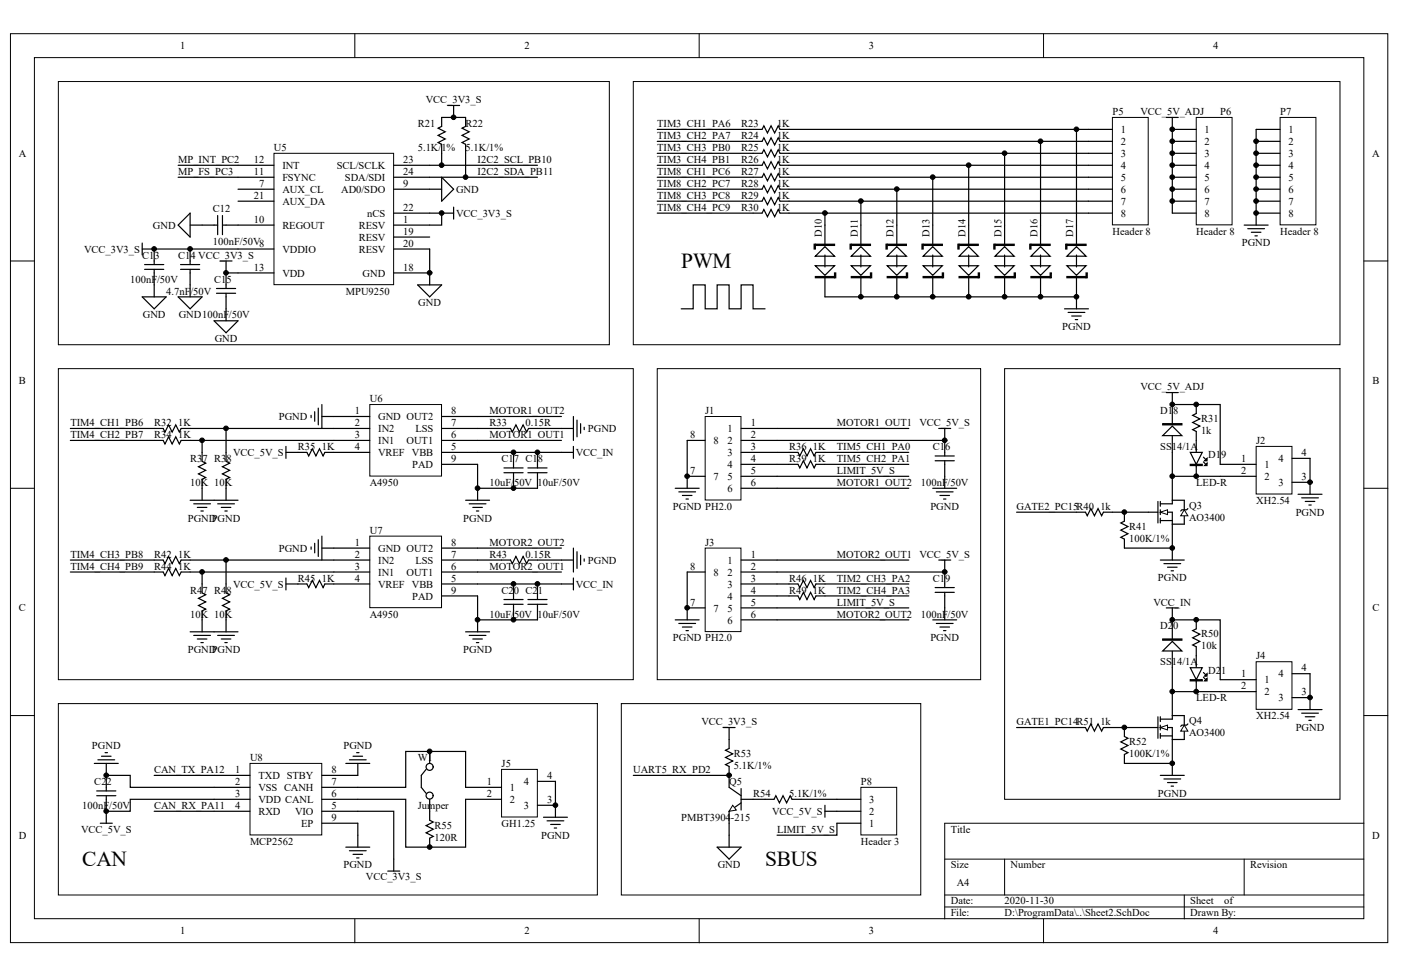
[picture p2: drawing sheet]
<svg xmlns="http://www.w3.org/2000/svg" width="289mm" height="202mm" viewBox="0 0 289 202" stroke-linecap="round" stroke-linejoin="round" font-family="sans-serif">
<defs><g id="words">
<g font-size="4.4">
<text x="140.5" y="55.3">PWM</text>
<text x="17" y="178.7">CAN</text>
<text x="157.8" y="178.7">SBUS</text>
</g>
<g font-size="2.2">
<text x="37.1" y="10.1">1</text>
<text x="108.2" y="10.1">2</text>
<text x="179.2" y="10.1">3</text>
<text x="250.2" y="10.1">4</text>
<text x="87.8" y="21.3">VCC_3V3_S</text>
<text x="229.4" y="23.7">P5</text>
<text x="235.2" y="23.7">VCC_5V_ADJ</text>
<text x="251.6" y="23.7">P6</text>
<text x="264" y="23.7">P7</text>
<text x="86.1" y="26.2">R21</text>
<text x="96" y="26.2">R22</text>
<text x="135.5" y="26.2">TIM3_CH1_PA6</text>
<text x="135.5" y="28.7">TIM3_CH2_PA7</text>
<text x="152.8" y="26.2">R23</text>
<text x="152.8" y="28.7">R24</text>
<text x="160.2" y="26.2">1K</text>
<text x="160.2" y="28.7">1K</text>
<text x="231.1" y="27.4">1</text>
<text x="231.1" y="29.9">2</text>
<text x="248.4" y="27.4">1</text>
<text x="248.4" y="29.9">2</text>
<text x="265.7" y="27.4">1</text>
<text x="265.7" y="29.9">2</text>
<text x="3.9" y="32.3">A</text>
<text x="36.7" y="33.6">MP_INT_PC2</text>
<text x="52.3" y="33.6">12</text>
<text x="56.5" y="31.1">U5</text>
<text x="58.2" y="34.8">INT</text>
<text x="69.4" y="34.8">SCL/SCLK</text>
<text x="83.2" y="33.6">23</text>
<text x="86.1" y="31.1">5.1K/1%</text>
<text x="96" y="31.1">5.1K/1%</text>
<text x="98.5" y="33.6">I2C2_SCL_PB10</text>
<text x="135.5" y="31.1">TIM3_CH3_PB0</text>
<text x="135.5" y="33.6">TIM3_CH4_PB1</text>
<text x="152.8" y="31.1">R25</text>
<text x="152.8" y="33.6">R26</text>
<text x="160.2" y="31.1">1K</text>
<text x="160.2" y="33.6">1K</text>
<text x="231.1" y="32.4">3</text>
<text x="231.1" y="34.8">4</text>
<text x="248.4" y="32.4">3</text>
<text x="248.4" y="34.8">4</text>
<text x="265.7" y="32.4">3</text>
<text x="265.7" y="34.8">4</text>
<text x="283" y="32.3">A</text>
<text x="36.7" y="36.1">MP_FS_PC3</text>
<text x="52.3" y="36.1">11</text>
<text x="52.3" y="41">21</text>
<text x="53.4" y="38.5">7</text>
<text x="58.2" y="39.8">AUX_CL</text>
<text x="58.2" y="37.3">FSYNC</text>
<text x="70.4" y="39.8">AD0/SDO</text>
<text x="71.1" y="37.3">SDA/SDI</text>
<text x="83.2" y="38.5">9</text>
<text x="83.2" y="36.1">24</text>
<text x="94" y="39.8">GND</text>
<text x="98.5" y="36.1">I2C2_SDA_PB11</text>
<text x="135.5" y="36.1">TIM8_CH1_PC6</text>
<text x="135.5" y="38.5">TIM8_CH2_PC7</text>
<text x="135.5" y="41">TIM8_CH3_PC8</text>
<text x="152.8" y="36.1">R27</text>
<text x="152.8" y="38.5">R28</text>
<text x="152.8" y="41">R29</text>
<text x="160.2" y="36.1">1K</text>
<text x="160.2" y="38.5">1K</text>
<text x="160.2" y="41">1K</text>
<text x="231.1" y="37.3">5</text>
<text x="231.1" y="39.8">6</text>
<text x="248.4" y="37.3">5</text>
<text x="248.4" y="39.8">6</text>
<text x="265.7" y="37.3">5</text>
<text x="265.7" y="39.8">6</text>
<text x="31.6" y="47.2">GND</text>
<text x="43.9" y="43.7">C12</text>
<text x="52.3" y="45.9">10</text>
<text x="58.2" y="47.2">REGOUT</text>
<text x="58.2" y="42.2">AUX_DA</text>
<text x="74" y="47.2">RESV</text>
<text x="75.7" y="44.7">nCS</text>
<text x="83.2" y="45.9">1</text>
<text x="83.2" y="43.5">22</text>
<text x="94" y="44.7">VCC_3V3_S</text>
<text x="135.5" y="43.5">TIM8_CH4_PC9</text>
<text x="152.8" y="43.5">R30</text>
<text x="160.2" y="43.5">1K</text>
<text x="231.1" y="42.2">7</text>
<text x="231.1" y="44.7">8</text>
<text x="248.4" y="42.2">7</text>
<text x="248.4" y="44.7">8</text>
<text x="265.7" y="42.2">7</text>
<text x="265.7" y="44.7">8</text>
<text x="17.3" y="52.1">VCC_3V3_S</text>
<text x="29.3" y="53.3">C1</text>
<text x="31.9" y="53.3">3</text>
<text x="36.7" y="53.3">C1</text>
<text x="39.3" y="53.3">4 VCC_3V3_S</text>
<text x="43.9" y="50.6">100nF/50V8</text>
<text x="58.2" y="52.1">VDDIO</text>
<text x="74" y="49.6">RESV</text>
<text x="74" y="52.1">RESV</text>
<text x="83.2" y="48.4">19</text>
<text x="83.2" y="50.9">20</text>
<text x="229.4" y="48.4">Header 8</text>
<text x="246.7" y="48.4">Header 8</text>
<text x="256.1" y="50.8">PGND</text>
<text x="264" y="48.4">Header 8</text>
<text x="26.9" y="58.3">100nF/50V</text>
<text x="44.1" y="58.3">C1</text>
<text x="46.7" y="58.3">5</text>
<text x="52.3" y="55.8">13</text>
<text x="58.2" y="57.1">VDD</text>
<text x="74.8" y="57.1">GND</text>
<text x="83.2" y="55.8">18</text>
<text x="29.5" y="65.6">GND</text>
<text x="34.3" y="60.8">4.7nF</text>
<text x="36.9" y="65.6">GND100nF/50V</text>
<text x="39.3" y="60.8">/50V</text>
<text x="71.3" y="60.8">MPU9250</text>
<text x="86.3" y="63.2">GND</text>
<text x="44.3" y="70.6">GND</text>
<text x="219" y="68.1">PGND</text>
<text x="3.9" y="79.2">B</text>
<text x="76.3" y="83">U6</text>
<text x="235.2" y="80.5">VCC_5V_ADJ</text>
<text x="283" y="79.2">B</text>
<text x="14.5" y="87.9">TIM4_CH1_PB6</text>
<text x="31.8" y="87.9">R32</text>
<text x="36.7" y="87.9">1K</text>
<text x="57.5" y="86.7">PGND</text>
<text x="73.2" y="85.4">1</text>
<text x="73.2" y="87.9">2</text>
<text x="78" y="86.7">GND OUT2</text>
<text x="78" y="89.1">IN2</text>
<text x="85.7" y="89.1">LSS</text>
<text x="93.1" y="87.9">7</text>
<text x="93.1" y="85.4">8</text>
<text x="101" y="85.4">MOTOR1_OUT2</text>
<text x="101" y="87.9">R33</text>
<text x="108.4" y="87.9">0.15R</text>
<text x="121.2" y="89.1">PGND</text>
<text x="145.4" y="85.4">J1</text>
<text x="150" y="89.1">1</text>
<text x="154.8" y="87.9">1</text>
<text x="172.6" y="87.9">MOTOR1_OUT1</text>
<text x="189.6" y="87.9">VCC_5V_S</text>
<text x="239.3" y="85.4">D1</text>
<text x="242" y="85.4">8</text>
<text x="247.7" y="87">R31</text>
<text x="247.7" y="89.5">1k</text>
<text x="14.5" y="90.4">TIM4_CH2_PB7</text>
<text x="31.8" y="90.4">R34</text>
<text x="36.7" y="90.4">1K</text>
<text x="39.2" y="95.3">R37 R38</text>
<text x="48.1" y="94.1">VCC_5V_S</text>
<text x="61.4" y="92.8">R35</text>
<text x="66.4" y="92.8">1K</text>
<text x="73.2" y="90.4">3</text>
<text x="73.2" y="92.8">4</text>
<text x="78" y="91.6">IN1</text>
<text x="78" y="94.1">VREF</text>
<text x="83.8" y="91.6">OUT1</text>
<text x="85" y="94.1">VBB</text>
<text x="93.1" y="92.8">5</text>
<text x="93.1" y="90.4">6</text>
<text x="93.1" y="95.3">9</text>
<text x="101" y="90.4">MOTOR1_OUT1</text>
<text x="103.4" y="95.3">C1</text>
<text x="106" y="95.3">7 C1</text>
<text x="110.9" y="95.3">8</text>
<text x="118.7" y="94.1">VCC_IN</text>
<text x="142.4" y="90.4">8</text>
<text x="147.2" y="91.6">8</text>
<text x="150" y="91.6">2</text>
<text x="150" y="94.1">3</text>
<text x="154.8" y="90.4">2</text>
<text x="154.8" y="92.8">3</text>
<text x="154.8" y="95.3">4</text>
<text x="162.7" y="92.8">R36</text>
<text x="162.7" y="95.3">R39</text>
<text x="167.7" y="92.8">1K</text>
<text x="167.7" y="95.3">1K</text>
<text x="172.6" y="92.8">TIM5_CH1_PA0</text>
<text x="172.6" y="95.3">TIM5_CH2_PA1</text>
<text x="192.4" y="92.8">C1</text>
<text x="194.9" y="92.8">6</text>
<text x="239.3" y="92.8">SS14/1A</text>
<text x="249.2" y="94.6">D1</text>
<text x="251.8" y="94.6">9</text>
<text x="256" y="95.3">1</text>
<text x="259.1" y="91.6">J2</text>
<text x="263.6" y="95.3">4</text>
<text x="268.4" y="94.1">4</text>
<text x="39.2" y="100.2">10K 10K</text>
<text x="76.3" y="100.2">A4950</text>
<text x="85" y="96.5">PAD</text>
<text x="101" y="100.2">10uF/50V 10uF/50V</text>
<text x="142.4" y="97.8">7</text>
<text x="147.2" y="99">7</text>
<text x="150" y="96.5">4</text>
<text x="150" y="99">5</text>
<text x="150" y="101.5">6</text>
<text x="154.8" y="97.8">5</text>
<text x="154.8" y="100.2">6</text>
<text x="172.6" y="100.2">MOTOR1_OUT2</text>
<text x="172.6" y="97.8">LIMIT_5V_S</text>
<text x="189.9" y="100.2">100nF/50V</text>
<text x="246.7" y="100.2">LED-R</text>
<text x="256" y="97.8">2</text>
<text x="260.8" y="96.5">1</text>
<text x="260.8" y="99">2</text>
<text x="263.6" y="100.2">3</text>
<text x="268.4" y="99">3</text>
<text x="38.7" y="107.6">PGND</text>
<text x="43.7" y="107.6">PGND</text>
<text x="95.5" y="107.6">PGND</text>
<text x="138.8" y="105.1">PGND PH2.0</text>
<text x="191.9" y="105.1">PGND</text>
<text x="209.6" y="105.2">GATE2_PC15R40</text>
<text x="226.9" y="105.2">1k</text>
<text x="245.2" y="104.9">Q3</text>
<text x="245.2" y="107.4">AO3400</text>
<text x="259.1" y="103.9">XH2.54</text>
<text x="267.2" y="106.4">PGND</text>
<text x="57.5" y="113.8">PGND</text>
<text x="73.2" y="112.6">1</text>
<text x="76.3" y="110.1">U7</text>
<text x="78" y="113.8">GND OUT2</text>
<text x="93.1" y="112.6">8</text>
<text x="101" y="112.6">MOTOR2_OUT2</text>
<text x="145.4" y="112.6">J3</text>
<text x="232.9" y="109.2">R41</text>
<text x="232.9" y="111.7">100K/1%</text>
<text x="14.5" y="115">TIM4_CH3_PB8</text>
<text x="14.5" y="117.5">TIM4_CH4_PB9</text>
<text x="31.8" y="115">R42</text>
<text x="31.8" y="117.5">R44</text>
<text x="36.7" y="115">1K</text>
<text x="36.7" y="117.5">1K</text>
<text x="61.4" y="120">R45</text>
<text x="66.4" y="120">1K</text>
<text x="73.2" y="115">2</text>
<text x="73.2" y="117.5">3</text>
<text x="73.2" y="120">4</text>
<text x="78" y="116.3">IN2</text>
<text x="78" y="118.7">IN1</text>
<text x="83.8" y="118.7">OUT1</text>
<text x="85.7" y="116.3">LSS</text>
<text x="93.1" y="120">5</text>
<text x="93.1" y="117.5">6</text>
<text x="93.1" y="115">7</text>
<text x="101" y="117.5">MOTOR2_OUT1</text>
<text x="101" y="115">R43</text>
<text x="108.4" y="115">0.15R</text>
<text x="121.2" y="116.3">PGND</text>
<text x="142.4" y="117.5">8</text>
<text x="147.2" y="118.7">8</text>
<text x="150" y="116.3">1</text>
<text x="150" y="118.7">2</text>
<text x="154.8" y="115">1</text>
<text x="154.8" y="117.5">2</text>
<text x="154.8" y="120">3</text>
<text x="162.7" y="120">R46</text>
<text x="167.7" y="120">1K</text>
<text x="172.6" y="115">MOTOR2_OUT1</text>
<text x="172.6" y="120">TIM2_CH3_PA2</text>
<text x="189.6" y="115">VCC_5V_S</text>
<text x="192.4" y="120">C1</text>
<text x="194.9" y="120">9</text>
<text x="238.8" y="119.9">PGND</text>
<text x="39.2" y="122.4">R47 R48</text>
<text x="48.1" y="121.2">VCC_5V_S</text>
<text x="78" y="121.2">VREF</text>
<text x="85" y="121.2">VBB</text>
<text x="85" y="123.7">PAD</text>
<text x="93.1" y="122.4">9</text>
<text x="103.4" y="122.4">C2</text>
<text x="106" y="122.4">0 C2</text>
<text x="110.9" y="122.4">1</text>
<text x="118.7" y="121.2">VCC_IN</text>
<text x="142.4" y="124.9">7</text>
<text x="150" y="121.2">3</text>
<text x="150" y="123.7">4</text>
<text x="154.8" y="122.4">4</text>
<text x="154.8" y="124.9">5</text>
<text x="162.7" y="122.4">R49</text>
<text x="167.7" y="122.4">1K</text>
<text x="172.6" y="122.4">TIM2_CH4_PA3</text>
<text x="172.6" y="124.9">LIMIT_5V_S</text>
<text x="237.9" y="124.9">VCC_IN</text>
<text x="3.9" y="126.1">C</text>
<text x="39.2" y="127.4">10K 10K</text>
<text x="76.3" y="127.4">A4950</text>
<text x="101" y="127.4">10uF/50V 10uF/50V</text>
<text x="147.2" y="126.1">7</text>
<text x="150" y="126.1">5</text>
<text x="150" y="128.6">6</text>
<text x="154.8" y="127.4">6</text>
<text x="172.6" y="127.4">MOTOR2_OUT2</text>
<text x="189.9" y="127.4">100nF/50V</text>
<text x="239.3" y="129.8">D2</text>
<text x="242" y="129.8">0</text>
<text x="247.7" y="131.4">R50</text>
<text x="283" y="126.1">C</text>
<text x="38.7" y="134.7">PGND</text>
<text x="43.7" y="134.7">PGND</text>
<text x="95.5" y="134.7">PGND</text>
<text x="138.8" y="132.3">PGND PH2.0</text>
<text x="191.9" y="132.3">PGND</text>
<text x="239.3" y="137.2">SS14/1A</text>
<text x="247.7" y="133.9">10k</text>
<text x="259.1" y="136">J4</text>
<text x="249.2" y="139">D2</text>
<text x="251.8" y="139">1</text>
<text x="256" y="139.7">1</text>
<text x="256" y="142.2">2</text>
<text x="260.8" y="140.9">1</text>
<text x="260.8" y="143.4">2</text>
<text x="263.6" y="139.7">4</text>
<text x="268.4" y="138.5">4</text>
<text x="268.4" y="143.4">3</text>
<text x="144.6" y="149.6">VCC_3V3_S</text>
<text x="209.6" y="149.6">GATE1_PC14R51</text>
<text x="226.9" y="149.6">1k</text>
<text x="245.2" y="149.3">Q4</text>
<text x="246.7" y="144.6">LED-R</text>
<text x="259.1" y="148.3">XH2.54</text>
<text x="263.6" y="144.6">3</text>
<text x="19" y="154.5">PGND</text>
<text x="70.8" y="154.5">PGND</text>
<text x="232.9" y="153.7">R52</text>
<text x="245.2" y="151.8">AO3400</text>
<text x="267.2" y="150.8">PGND</text>
<text x="19.4" y="161.9">C2</text>
<text x="22" y="161.9">2</text>
<text x="31.8" y="159.5">CAN_TX_PA12</text>
<text x="48.5" y="159.5">1</text>
<text x="48.5" y="161.9">2</text>
<text x="51.6" y="157">U8</text>
<text x="53.3" y="160.7">TXD STBY</text>
<text x="68.4" y="161.9">7</text>
<text x="68.4" y="159.5">8</text>
<text x="86.1" y="157">W1</text>
<text x="100.4" y="161.9">1</text>
<text x="103.4" y="158.2">J5</text>
<text x="108" y="161.9">4</text>
<text x="112.8" y="160.7">4</text>
<text x="130.6" y="159.5">UART5_RX_PD2</text>
<text x="150.4" y="161.9">Q5</text>
<text x="151.4" y="156.1">R53</text>
<text x="151.4" y="158.6">5.1K/1%</text>
<text x="177.5" y="161.9">P8</text>
<text x="232.9" y="156.1">100K/1%</text>
<text x="17" y="166.9">100nF/50V</text>
<text x="31.8" y="166.9">CAN_RX_PA11</text>
<text x="48.5" y="164.4">3</text>
<text x="48.5" y="166.9">4</text>
<text x="53.3" y="163.2">VSS CANH</text>
<text x="53.3" y="165.6">VDD CANL</text>
<text x="68.4" y="166.9">5</text>
<text x="68.4" y="164.4">6</text>
<text x="86.1" y="166.9">Jumper</text>
<text x="100.4" y="164.4">2</text>
<text x="105.2" y="163.2">1</text>
<text x="105.2" y="165.6">2</text>
<text x="108" y="166.9">3</text>
<text x="112.8" y="165.6">3</text>
<text x="155.3" y="164.4">R54</text>
<text x="162.7" y="164.4">5.1K/1%</text>
<text x="179.3" y="165.6">3</text>
<text x="238.8" y="164.3">PGND</text>
<text x="3.9" y="173">D</text>
<text x="16.7" y="171.7">VCC_5V_S</text>
<text x="53.3" y="168.1">RXD</text>
<text x="60.8" y="168.1">VIO</text>
<text x="62.1" y="170.6">EP</text>
<text x="68.4" y="169.3">9</text>
<text x="89.6" y="170.9">R55</text>
<text x="89.6" y="173.4">120R</text>
<text x="103.4" y="170.6">GH1.25</text>
<text x="111.6" y="173">PGND</text>
<text x="140.5" y="169.3">PMBT3904</text>
<text x="150.7" y="169.3">-215</text>
<text x="159.2" y="168.1">VCC_5V_S</text>
<text x="160.2" y="171.8">LIMIT_5V_S</text>
<text x="179.3" y="170.6">1</text>
<text x="179.3" y="168.1">2</text>
<text x="196.1" y="171.7">Title</text>
<text x="283" y="173">D</text>
<text x="51.6" y="174.3">MCP2562</text>
<text x="70.8" y="179.1">PGND</text>
<text x="148" y="179.1">GND</text>
<text x="177.5" y="174.3">Header 3</text>
<text x="196.1" y="179.1">Size</text>
<text x="208.4" y="179.1">Number</text>
<text x="257.8" y="179.1">Revision</text>
<text x="75.5" y="181.6">VCC_3V3_S</text>
<text x="197.3" y="182.8">A4</text>
<text x="196.1" y="186.5">Date:</text>
<text x="196.1" y="189">File:</text>
<text x="207.2" y="186.5">2020-11-30</text>
<text x="207.2" y="189">D:\ProgramData\..\Sheet2.SchDoc</text>
<text x="245.5" y="186.5">Sheet</text>
<text x="245.5" y="189">Drawn By:</text>
<text x="252.5" y="186.5">of</text>
<text x="37.1" y="192.7">1</text>
<text x="108.2" y="192.7">2</text>
<text x="179.2" y="192.7">3</text>
<text x="250.2" y="192.7">4</text>
</g>
<g font-size="2.1">
<text x="169.5" y="48.9" transform="rotate(-90 169.5 48.9)">D10</text>
<text x="176.9" y="48.9" transform="rotate(-90 176.9 48.9)">D11</text>
<text x="184.3" y="48.9" transform="rotate(-90 184.3 48.9)">D12</text>
<text x="191.7" y="48.9" transform="rotate(-90 191.7 48.9)">D13</text>
<text x="199.1" y="48.9" transform="rotate(-90 199.1 48.9)">D14</text>
<text x="206.5" y="48.9" transform="rotate(-90 206.5 48.9)">D15</text>
<text x="213.9" y="48.9" transform="rotate(-90 213.9 48.9)">D16</text>
<text x="221.3" y="48.9" transform="rotate(-90 221.3 48.9)">D17</text>
</g>
</g></defs>
<g fill="#fff" stroke="#000" stroke-width=".21">
<path d="M2.2 6.9h284v187.5h-284z"/>
<path d="M7.1 11.9h274.2v177.6h-274.2z"/>
</g>
<g fill="none" stroke="#000" stroke-width=".21">
<path d="M73.2 6.9v5M144.2 6.9v5M215.2 6.9v5M2.2 53.8h4.9M281.3 53.8h4.9M2.2 100.7h4.9M281.3 100.7h4.9M2.2 147.6h4.9M281.3 147.6h4.9M194.8 177.2h86.5M207.2 177.2v7.4M256.6 177.2v7.4"/>
<path d="M281.3 169.8h-86.5v19.7M73.2 189.5v5M144.2 189.5v5M194.8 184.6h86.5M194.8 187.1h86.5M215.2 189.5v5M244.2 184.6v4.9"/>
</g>
<path d="M51.6 157.5h14.8v14.7h-14.8z" fill="#fff" stroke="#000" stroke-width=".21"/>
<g fill="none" stroke="#000" stroke-width=".25">
<path d="M36.7 34.1h12.4M31.8 51.4h17.3M19.4 157.5h5M20.2 156.7h3.4M20.9 156h2M21.7 155.2h.5M21.9 157.5v2.4h5v2.5h24.7M31.8 159.9h19.8M71.3 157.5h5M72.1 156.7h3.4M72.8 156h2M73.5 155.2h.5"/>
<path d="M73.8 157.5v2.4h-7.4M20.7 169.8h2.5M31.8 167.3h19.8M51.6 164.9h-24.7v2.4h-5v2.5M66.4 167.3h14.8v12.4M66.4 162.4h17.3v-7.4h12.3v7.4M66.4 164.9h17.3v9.8h12.3v-9.8M66.4 169.8h7.4v4.9M71.3 174.7h5M72.1 175.5h3.4M72.8 176.2h2M73.5 177h.5"/>
<path d="M80 179.7h2.4M88.6 167.3v1.9l.8 .4-1.5 .7 1.5 .7-1.5 .8 1.5 .7-.8 .4v1.8"/>
</g>
<path d="M56.5 31.6h24.7v27.1h-24.7z" fill="#fff" stroke="#000" stroke-width=".21"/>
<g fill="none" stroke="#000" stroke-width=".25">
<path d="M36.7 36.6h19.8M49.1 39h7.4M49.1 34.1h7.4M81.2 39h7.4M81.2 36.6h29.6M81.2 34.1h29.6M91.1 31.6v2.5M91.1 24.2h4.9M96 31.6v5M46.6 56.3h9.9M49.1 46.4h7.4M49.1 51.4h7.4"/>
<path d="M49.1 41.5h7.4M81.2 44h9.9v2.4h-9.9M81.2 51.4h7.4v4.9h-7.4M81.2 48.9h7.4"/>
</g>
<path d="M177.5 162.4h7.4v9.8h-7.4z" fill="#fff" stroke="#000" stroke-width=".21"/>
<path d="M150.4 159.9v2.5l2.4 1.7M152.8 164.9h2.5M152.8 165.6l-2.4 1.7v2.5M152.8 162.6v4.5M165.2 164.9h12.3M172.6 167.3h4.9M177.5 169.8h-4.9v2.5h-12.4" fill="none" stroke="#000" stroke-width=".25"/>
<path d="M151.1 166.1l.7 1-1.4 .2z" fill="#fff" stroke="#000" stroke-width=".21"/>
<path d="M130.6 159.9h19.8M149.1 150.1h2.5M150.4 150.1v2.4M150.4 169.8v2.5M155.3 164.9h2.5" fill="none" stroke="#000" stroke-width=".25"/>
<path d="M128.1 145.1h61.8v39.5h-61.8z" fill="none" stroke="#000" stroke-width=".21"/>
<path d="M76.3 83.4h14.8v14.8h-14.8z" fill="#fff" stroke="#000" stroke-width=".21"/>
<path d="M68.9 85.9h7.4M68.9 88.4h7.4M68.9 90.8h7.4M68.9 93.3h7.4M91.1 85.9h7.4M91.1 88.4h7.4M91.1 90.8h7.4M91.1 93.3h7.4M91.1 95.8h7.4" fill="none" stroke="#000" stroke-width=".25"/>
<path d="M76.3 110.6h14.8v14.7h-14.8z" fill="#fff" stroke="#000" stroke-width=".21"/>
<g fill="none" stroke="#000" stroke-width=".25">
<path d="M92.3 21.8h2.5M93.6 21.8v2.4M29.3 50.1v2.5M29.3 51.4h2.5M45.4 53.8h2.5M46.6 53.8v2.5M91.1 44h2.5M93.6 42.7v2.5M14.5 88.4h19.2l.3 .7 .8-1.5 .7 1.5 .7-1.5 .8 1.5 .4-.7h31.5M14.5 90.8h19.2l.3 .8 .8-1.5 .7 1.5 .7-1.5 .8 1.5 .4-.8h31.5M41.7 90.8v4.4l.7 .3-1.5 .8 1.5 .7-1.5 .8 1.5 .7-.7 .4v4.3M46.6 88.4v6.8l.8 .3-1.5 .8 1.5 .7-1.5 .8 1.5 .7-.8 .4v4.3"/>
<path d="M59 93.3h4.3l.4 .8 .7-1.5 .7 1.5 .8-1.5 .7 1.5 .4-.8h1.9M59 92.1v2.4M64.2 85.7v.5M64.9 84.9v2M65.6 84.2v3.4M66.4 85.9h2.5M66.4 83.4v5M98.5 88.4h6.8l.4 .7 .7-1.5 .7 1.5 .8-1.5 .7 1.5 .4-.7h9.3M98.5 95.8v4.9h12.3v-3.2M98.5 90.8h17.3M98.5 85.9h17.3M98.5 93.3h19.8"/>
<path d="M103.9 96.5h4M103.9 97.5h4M105.9 93.3v3.2M105.9 97.5v3.2M108.9 96.5h3.9M108.9 97.5h3.9M110.8 93.3v3.2M118.3 85.9v4.9M118.3 92.1v2.4M119 86.7v3.4M119.7 87.4v2M120.5 88.1v.5"/>
<path d="M14.5 115.5h19.2l.3 .8 .8-1.5 .7 1.5 .7-1.5 .8 1.5 .4-.8h38.9M14.5 118h19.2l.3 .7 .8-1.5 .7 1.5 .7-1.5 .8 1.5 .4-.7h38.9M39.2 103.2h9.9M39.9 103.9h3.5M40.7 104.7h2M41.4 105.4h.5M41.7 118v4.3l.7 .4-1.5 .7 1.5 .8-1.5 .7 1.5 .7-.7 .4v4.3M44.9 103.9h3.4M45.6 104.7h2M46.4 105.4h.5M46.6 115.5v6.8l.8 .4-1.5 .7 1.5 .8-1.5 .7 1.5 .7-.8 .4v4.3M59 119.2v2.5"/>
<path d="M64.2 112.8v.5M64.9 112.1v1.9M65.6 111.3v3.5M66.4 113.1h9.9M66.4 110.6v4.9M91.1 115.5h14.2l.4 .8 .7-1.5 .7 1.5 .8-1.5 .7 1.5 .4-.8h9.3M91.1 113.1h24.7M91.1 118h24.7M96 103.2h5M96.8 103.9h3.4M97.5 104.7h2M98.2 105.4h.5"/>
<path d="M98.5 100.7v2.5M118.3 113.1v4.9M118.3 119.2v2.5M119 113.8v3.4M119.7 114.5v2M120.5 115.3v.5M39.2 130.3h9.9M39.9 131.1h3.5M40.7 131.8h2M41.4 132.5h.5M44.9 131.1h3.4M45.6 131.8h2"/>
<path d="M46.4 132.5h.5M59 120.5h4.3l.4 .7 .7-1.5 .7 1.5 .8-1.5 .7 1.5 .4-.7h9.3M91.1 122.9h7.4v5h12.3v-3.3M91.1 120.5h27.2M96 130.3h5M96.8 131.1h3.4M97.5 131.8h2M98.2 132.5h.5M98.5 127.9v2.4M103.9 123.7h4M103.9 124.6h4M105.9 120.5v3.2"/>
<path d="M105.9 124.6v3.3M108.9 123.7h3.9M108.9 124.6h3.9M110.8 120.5v3.2M112.1 168.6h4.9M112.8 169.3h3.5M113.6 170.1h1.9M114.3 170.8h.5M114.5 161.2v7.4M170.1 166.1v2.5M170.1 167.3h2.5"/>
</g>
<path d="M229.4 24.2h7.4v22.2h-7.4z" fill="#fff" stroke="#000" stroke-width=".21"/>
<path d="M162.7 26.7h66.7M224.5 29.2h4.9M224.5 31.6h4.9M224.5 34.1h4.9M224.5 36.6h4.9M224.5 39h4.9M224.5 41.5h4.9M224.5 44h4.9" fill="none" stroke="#000" stroke-width=".25"/>
<path d="M246.7 24.2h7.4v22.2h-7.4z" fill="#fff" stroke="#000" stroke-width=".21"/>
<g fill="none" stroke="#000" stroke-width=".25">
<path d="M135.5 26.7h19.8M135.5 29.2h19.8M135.5 31.6h19.8M135.5 34.1h19.8M135.5 36.6h19.8M135.5 39h19.8M162.7 29.2h61.8M162.7 31.6h61.8M162.7 34.1h61.8M162.7 36.6h61.8M162.7 39h61.8M184.9 39v7.4"/>
<path d="M192.4 36.6v9.8M199.8 34.1v12.3M207.2 31.6v14.8M214.6 29.2v17.2M222 26.7v19.7M240.5 24.2h2.5M241.8 26.7h4.9M241.8 29.2h4.9M241.8 31.6h4.9M241.8 34.1h4.9M241.8 36.6h4.9M241.8 39h4.9"/>
<path d="M241.8 24.2v19.8h4.9M135.5 41.5h19.8M135.5 44h19.8M162.7 41.5h61.8M162.7 44h61.8M170.1 44v2.4M177.5 41.5v4.9M241.8 41.5h4.9M256.6 46.4h4.9M257.3 47.2h3.5M258.1 47.9h1.9M258.8 48.7h.5"/>
<path d="M259.1 44v2.4"/>
</g>
<path d="M264 24.2h7.4v22.2h-7.4z" fill="#fff" stroke="#000" stroke-width=".21"/>
<path d="M155.3 26.7h1.9l.3-.8 .8 1.5 .7-1.5 .8 1.5 .7-1.5 .4 .8h1.8M259.1 29.2h4.9M259.1 31.6h4.9M259.1 34.1h4.9M259.1 36.6h4.9M259.1 39h4.9M264 26.7h-4.9v17.3h4.9M170.1 46.4v4M170.1 57.3v3.9M259.1 41.5h4.9" fill="none" stroke="#000" stroke-width=".25"/>
<g fill="#fff" stroke="#000" stroke-width=".25">
<path d="M168.2 52.8l1.9-1.9 2 1.9z"/>
<path d="M168.2 54.8h3.9l-2 2z"/>
<path d="M168.2 50.4h3.9v.2h-3.9z" fill-rule="evenodd"/>
<path d="M167.9 50.4h.3v1h-.3z" fill-rule="evenodd"/>
<path d="M168.2 57h3.9v.3h-3.9z" fill-rule="evenodd"/>
<path d="M172.1 56.3h.2v1h-.2z" fill-rule="evenodd"/>
</g>
<path d="M170.1 52.6v2.5M177.5 46.4v4M177.5 57.3v3.9" fill="none" stroke="#000" stroke-width=".25"/>
<g fill="#fff" stroke="#000" stroke-width=".25">
<path d="M175.6 52.8l1.9-1.9 2 1.9z"/>
<path d="M175.6 54.8h3.9l-2 2z"/>
<path d="M175.6 50.4h3.9v.2h-3.9z" fill-rule="evenodd"/>
<path d="M175.3 50.4h.3v1h-.3z" fill-rule="evenodd"/>
<path d="M175.6 57h3.9v.3h-3.9z" fill-rule="evenodd"/>
<path d="M179.5 56.3h.3v1h-.3z" fill-rule="evenodd"/>
</g>
<path d="M177.5 52.6v2.5M184.9 46.4v4M184.9 57.3v3.9" fill="none" stroke="#000" stroke-width=".25"/>
<g fill="#fff" stroke="#000" stroke-width=".25">
<path d="M183 52.8l1.9-1.9 2 1.9z"/>
<path d="M183 54.8h3.9l-2 2z"/>
<path d="M183 50.4h3.9v.2h-3.9z" fill-rule="evenodd"/>
<path d="M182.7 50.4h.3v1h-.3z" fill-rule="evenodd"/>
<path d="M183 57h3.9v.3h-3.9z" fill-rule="evenodd"/>
<path d="M186.9 56.3h.3v1h-.3z" fill-rule="evenodd"/>
</g>
<path d="M184.9 52.6v2.5M192.4 46.4v4M192.4 57.3v3.9" fill="none" stroke="#000" stroke-width=".25"/>
<g fill="#fff" stroke="#000" stroke-width=".25">
<path d="M190.4 52.8l2-1.9 1.9 1.9z"/>
<path d="M190.4 54.8h3.9l-1.9 2z"/>
<path d="M190.4 50.4h3.9v.2h-3.9z" fill-rule="evenodd"/>
<path d="M190.1 50.4h.3v1h-.3z" fill-rule="evenodd"/>
<path d="M190.4 57h3.9v.3h-3.9z" fill-rule="evenodd"/>
<path d="M194.3 56.3h.3v1h-.3z" fill-rule="evenodd"/>
</g>
<path d="M192.4 52.6v2.5M199.8 46.4v4M199.8 57.3v3.9M170.1 61.2h51.9" fill="none" stroke="#000" stroke-width=".25"/>
<g fill="#fff" stroke="#000" stroke-width=".25">
<path d="M197.8 52.8l2-1.9 1.9 1.9z"/>
<path d="M197.8 54.8h3.9l-1.9 2z"/>
<path d="M197.8 50.4h3.9v.2h-3.9z" fill-rule="evenodd"/>
<path d="M197.5 50.4h.3v1h-.3z" fill-rule="evenodd"/>
<path d="M197.8 57h3.9v.3h-3.9z" fill-rule="evenodd"/>
<path d="M201.7 56.3h.3v1h-.3z" fill-rule="evenodd"/>
</g>
<path d="M199.8 52.6v2.5M207.2 46.4v4M207.2 57.3v3.9" fill="none" stroke="#000" stroke-width=".25"/>
<g fill="#fff" stroke="#000" stroke-width=".25">
<path d="M205.2 52.8l2-1.9 2 1.9z"/>
<path d="M205.2 54.8h4l-2 2z"/>
<path d="M205.2 50.4h4v.2h-4z" fill-rule="evenodd"/>
<path d="M205 50.4h.2v1h-.2z" fill-rule="evenodd"/>
<path d="M205.2 57h4v.3h-4z" fill-rule="evenodd"/>
<path d="M209.2 56.3h.2v1h-.2z" fill-rule="evenodd"/>
</g>
<path d="M207.2 52.6v2.5M214.6 46.4v4M214.6 57.3v3.9" fill="none" stroke="#000" stroke-width=".25"/>
<g fill="#fff" stroke="#000" stroke-width=".25">
<path d="M212.6 52.8l2-1.9 2 1.9z"/>
<path d="M212.6 54.8h4l-2 2z"/>
<path d="M212.6 50.4h4v.2h-4z" fill-rule="evenodd"/>
<path d="M212.4 50.4h.2v1h-.2z" fill-rule="evenodd"/>
<path d="M212.6 57h4v.3h-4z" fill-rule="evenodd"/>
<path d="M216.6 56.3h.2v1h-.2z" fill-rule="evenodd"/>
</g>
<path d="M214.6 52.6v2.5M222 46.4v4M222 57.3v3.9" fill="none" stroke="#000" stroke-width=".25"/>
<g fill="#fff" stroke="#000" stroke-width=".25">
<path d="M220 52.8l2-1.9 2 1.9z"/>
<path d="M220 54.8h4l-2 2z"/>
<path d="M220 50.4h4v.2h-4z" fill-rule="evenodd"/>
<path d="M219.8 50.4h.2v1h-.2z" fill-rule="evenodd"/>
<path d="M220 57h4v.3h-4z" fill-rule="evenodd"/>
<path d="M224 56.3h.2v1h-.2z" fill-rule="evenodd"/>
</g>
<g fill="none" stroke="#000" stroke-width=".25">
<path d="M155.3 29.2h1.9l.3-.8 .8 1.5 .7-1.5 .8 1.5 .7-1.5 .4 .8h1.8M155.3 31.6h1.9l.3-.7 .8 1.5 .7-1.5 .8 1.5 .7-1.5 .4 .7h1.8M155.3 34.1h1.9l.3-.7 .8 1.4 .7-1.4 .8 1.4 .7-1.4 .4 .7h1.8M155.3 36.6h1.9l.3-.8 .8 1.5 .7-1.5 .8 1.5 .7-1.5 .4 .8h1.8M155.3 39h1.9l.3-.7 .8 1.5 .7-1.5 .8 1.5 .7-1.5 .4 .7h1.8M155.3 41.5h1.9l.3-.7 .8 1.4 .7-1.4 .8 1.4 .7-1.4 .4 .7h1.8M155.3 44h1.9l.3-.8 .8 1.5 .7-1.5 .8 1.5 .7-1.5 .4 .8h1.8M222 52.6v2.5M140.5 63.7h2.5v-4.9h2.4v4.9h2.5v-4.9h2.5v4.9h2.4v-4.9h2.5v4.9h2.5M241.8 98.2v5M231.9 105.7h6.9M238.8 103.4v4.5"/>
<path d="M239.3 105.7h2.5v7.4M239.3 103.9h2.5M239.3 107.4h2.5M239.3 103.4v1M239.3 105.2v.9M239.3 106.9v1"/>
</g>
<path d="M130.6 16.8h145.7v54.3h-145.7z" fill="none" stroke="#000" stroke-width=".21"/>
<path d="M239.3 105.7l1.5-.5v.9z" fill="#fff" stroke="#000" stroke-width=".21"/>
<path d="M241.8 103.9v-.7h2.4v2M244.2 106.4v1.7h-2.4" fill="none" stroke="#000" stroke-width=".25"/>
<path d="M244.2 105.2l.8 1.2h-1.5z" fill="#fff" stroke="#000" stroke-width=".21"/>
<path d="M241.8 83.4v4M241.8 89.6v3.7M229.4 105.7h2.5M231.9 113.1h9.9M245 104.9l-.3 .3h-1l-.2 .2" fill="none" stroke="#000" stroke-width=".25"/>
<g fill="#fff" stroke="#000" stroke-width=".25">
<path d="M239.8 89.9l2-2 1.9 2z"/>
<path d="M239.8 87.4h3.9v.2h-3.9z" fill-rule="evenodd"/>
</g>
<g fill="none" stroke="#000" stroke-width=".25">
<path d="M209.6 105.7h12.4M239.3 115.5h4.9M240 116.3h3.5M240.8 117h1.9M241.5 117.7h.5M241.8 113.1v2.4M231.9 150.1h6.9M238.8 147.8v4.5M239.3 150.1h2.5v7.4M239.3 148.3h2.5M239.3 151.8h2.5M239.3 147.8v1"/>
<path d="M239.3 149.6v1M239.3 151.3v1M241.8 142.7v4.9"/>
</g>
<path d="M239.3 150.1l1.5-.5v1z" fill="#fff" stroke="#000" stroke-width=".21"/>
<path d="M241.8 148.3v-.7h2.4v2M244.2 150.8v1.7h-2.4" fill="none" stroke="#000" stroke-width=".25"/>
<path d="M244.2 149.6l.8 1.2h-1.5z" fill="#fff" stroke="#000" stroke-width=".21"/>
<path d="M241.8 127.9v3.9M241.8 134v3.7M229.4 150.1h2.5M231.9 157.5h9.9M245 149.3l-.3 .3h-1l-.2 .2" fill="none" stroke="#000" stroke-width=".25"/>
<g fill="#fff" stroke="#000" stroke-width=".25">
<path d="M239.8 134.3l2-2 1.9 2z"/>
<path d="M239.8 131.8h3.9v.3h-3.9z" fill-rule="evenodd"/>
</g>
<g fill="none" stroke="#000" stroke-width=".25">
<path d="M91.1 24.2v1.9l-.8 .3 1.5 .8-1.5 .7 1.5 .8-1.5 .7 .8 .4v1.8M96 24.2v1.9l-.7 .3 1.5 .8-1.5 .7 1.5 .8-1.5 .7 .7 .4v1.8M29.8 54.6h4M29.8 55.6h4M31.8 51.4v3.2M31.8 55.6v3.2M37.2 54.6h4M37.2 55.6h4M39.2 51.4v3.2M39.2 55.6v3.2M41.7 46.4h3.2M44.6 59.5h4"/>
<path d="M44.9 44.5v3.9M45.9 46.4h3.2M45.9 44.5v3.9M46.6 56.3v3.2M44.6 60.5h4M46.6 60.5v3.2M240.5 81h2.5M241.8 81v2.4h9.8v12.4M246.7 83.4v1.9l-.7 .4 1.4 .7-1.4 .7 1.4 .8-1.4 .7 .7 .4v9.2M222 105.7h1.9l.3 .7 .8-1.5 .7 1.5 .7-1.5 .8 1.5 .4-.7h1.8M231.9 105.7v1.8l-.8 .4 1.5 .7-1.5 .8 1.5 .7-1.5 .7 .8 .4v1.9M240.5 125.4h2.5"/>
<path d="M241.8 125.4v2.5h9.8v12.3M21.9 159.9v3.2M150.4 152.5v1.9l-.8 .4 1.5 .7-1.5 .7 1.5 .8-1.5 .7 .8 .4v1.8M209.6 150.1h14.3l.3 .7 .8-1.5 .7 1.5 .7-1.5 .8 1.5 .4-.7h1.8M231.9 150.1v1.8l.7 .4-1.5 .7 1.5 .8-1.5 .7 1.5 .7-.7 .4v1.9M239.3 159.9h4.9M241.8 157.5v2.4M19.9 163.1h4M19.9 164.1h4M21.9 164.1v3.2M157.8 164.9h1.8l.4-.8 .7 1.5 .8-1.5 .7 1.5 .8-1.5 .3 .8h1.9M240 160.7h3.5"/>
<path d="M240.8 161.4h1.9M241.5 162.2h.5"/>
</g>
<path d="M12 16.8h113.7v54.3h-113.7zM12 76h118.6v64.2h-118.6zM207.2 76h69.1v88.9h-69.1zM12 145.1h111.2v39.5h-111.2z" fill="none" stroke="#000" stroke-width=".21"/>
<g fill="#fff" stroke="#000" stroke-width=".25">
<path d="M245.5 93.3h2.4l-1.2 2.5z"/>
<path d="M248.4 95l.5-.5v.5z"/>
<path d="M245.5 95.8h2.4v.2h-2.4z" fill-rule="evenodd"/>
</g>
<path d="M248.2 94.3l.5 .5" fill="none" stroke="#000" stroke-width=".25"/>
<path d="M248.4 96l.5-.5v.5z" fill="#fff" stroke="#000" stroke-width=".25"/>
<path d="M248.2 95.3l.5 .5M246.7 127.9v1.8l-.7 .4 1.4 .7-1.4 .8 1.4 .7-1.4 .7 .7 .4v9.3" fill="none" stroke="#000" stroke-width=".25"/>
<g fill="#fff" stroke="#000" stroke-width=".25">
<path d="M245.5 137.7h2.4l-1.2 2.5z"/>
<path d="M248.4 139.5l.5-.5v.5z"/>
<path d="M245.5 140.2h2.4v.2h-2.4z" fill-rule="evenodd"/>
</g>
<path d="M248.2 138.7l.5 .5" fill="none" stroke="#000" stroke-width=".25"/>
<path d="M248.4 140.4l.5-.5v.5z" fill="#fff" stroke="#000" stroke-width=".25"/>
<g fill="none" stroke="#000" stroke-width=".25">
<path d="M160.2 93.3h4.4l.3 .8 .8-1.5 .7 1.5 .8-1.5 .7 1.5 .4-.8h19.1M160.2 95.8h4.4l.3 .7 .8-1.5 .7 1.5 .8-1.5 .7 1.5 .4-.7h19.1M160.2 88.4h27.2M160.2 90.8h34.6M160.2 98.2h27.2M192.9 94.1h3.9M192.9 95h3.9M193.6 88.4h2.5M194.8 88.4v5.7M194.8 95v5.7M160.2 100.7h27.2M160.2 115.5h27.2"/>
<path d="M160.2 118h34.6M192.4 100.7h4.9M193.1 101.5h3.5M193.6 115.5h2.5M193.8 102.2h2M194.6 102.9h.5M194.8 115.5v5.7M160.2 120.5h4.4l.3 .7 .8-1.5 .7 1.5 .8-1.5 .7 1.5 .4-.7h19.1M160.2 122.9h4.4l.3 .8 .8-1.5 .7 1.5 .8-1.5 .7 1.5 .4-.8h19.1M160.2 127.9h27.2M160.2 125.4h27.2M192.4 127.9h4.9"/>
<path d="M192.9 121.2h3.9M192.9 122.2h3.9M193.1 128.6h3.5M193.8 129.3h2M194.6 130.1h.5M194.8 122.2v5.7M248.2 139.7l.5 .5"/>
</g>
<path d="M135.5 76h66.7v64.2h-66.7z" fill="none" stroke="#000" stroke-width=".21"/>
<path d="M145.4 85.9h7.4v17.2h-7.4z" fill="#fff" stroke="#000" stroke-width=".21"/>
<path d="M141.7 98.2h3.7M145.4 90.8h-3.7v9.9M152.8 98.2h7.4M152.8 90.8h7.4M152.8 88.4h7.4M152.8 93.3h7.4M152.8 95.8h7.4M139.2 100.7h5M140 101.5h3.4M140.7 102.2h2M141.5 102.9h.5M152.8 100.7h7.4" fill="none" stroke="#000" stroke-width=".25"/>
<path d="M145.4 113.1h7.4v17.2h-7.4z" fill="#fff" stroke="#000" stroke-width=".21"/>
<g fill="none" stroke="#000" stroke-width=".25">
<path d="M241.8 93.3v4.9h9.8M145.4 118h-3.7v9.9M152.8 118h7.4M152.8 115.5h7.4M139.2 127.9h5M140 128.6h3.4M140.7 129.3h2M141.5 130.1h.5M141.7 125.4h3.7M152.8 125.4h7.4M152.8 120.5h7.4M152.8 122.9h7.4"/>
<path d="M152.8 127.9h7.4"/>
</g>
<path d="M259.1 92.1h7.3v9.8h-7.3z" fill="#fff" stroke="#000" stroke-width=".21"/>
<path d="M251.6 95.8h7.5M251.6 98.2h7.5M266.5 94.5h3.7v7.4M266.5 99.5h3.7M267.7 101.9h4.9M268.4 102.7h3.5M269.2 103.4h2M269.9 104.2h.5M241.8 137.7v5h9.8" fill="none" stroke="#000" stroke-width=".25"/>
<path d="M259.1 136.5h7.3v9.8h-7.3z" fill="#fff" stroke="#000" stroke-width=".21"/>
<g fill="none" stroke="#000" stroke-width=".25">
<path d="M88.6 39h2.5M91.1 36.6l2.5 2.4-2.5 2.5zM31.8 58.8v2.4M36.7 46.4l2.5-2.4v4.9zM39.2 58.8v2.4M39.2 46.4h2.5M86.1 58.8h5l-2.5 2.4zM88.6 56.3v2.5M29.3 61.2h5l-2.5 2.5zM36.7 61.2h5l-2.5 2.5zM44.1 66.2h5l-2.5 2.4zM46.6 63.7v2.5"/>
<path d="M219.5 63.7h5M220.3 64.4h3.4M221 65.2h2M221.8 65.9h.4M222 61.2v2.5M266.5 139h3.7v7.4M251.6 140.2h7.5M251.6 142.7h7.5M266.5 143.9h3.7M267.7 146.4h4.9M268.4 147.1h3.5M269.2 147.8h2"/>
<path d="M269.9 148.6h.5M147.9 174.7h4.9l-2.4 2.5zM150.4 172.3v2.4"/>
</g>
<path d="M103.4 158.7h7.4v9.8h-7.4z" fill="#fff" stroke="#000" stroke-width=".21"/>
<g fill="none" stroke="#000" stroke-width=".25">
<path d="M87.9 158.7l-1 1.2v2.5l1 1.2M88.6 155v2.5M88.6 164.9v2.4M96 162.4h7.4M96 164.9h7.4M110.8 161.2h3.7M110.8 166.1h3.7"/>
<circle cx="88.6" cy="158.2" r=".72"/>
<circle cx="88.6" cy="164.1" r=".72"/>
</g>
<g fill="#000" stroke="#000" stroke-width=".21">
<circle cx="91.1" cy="34.1" r=".48"/>
<circle cx="93.5" cy="24.2" r=".48"/>
<circle cx="96" cy="36.5" r=".48"/>
<circle cx="184.9" cy="39" r=".48"/>
<circle cx="192.4" cy="36.5" r=".48"/>
<circle cx="199.8" cy="34.1" r=".48"/>
<circle cx="207.2" cy="31.6" r=".48"/>
<circle cx="214.6" cy="29.1" r=".48"/>
<circle cx="222" cy="26.7" r=".48"/>
<circle cx="241.8" cy="34.1" r=".48"/>
<circle cx="241.8" cy="26.7" r=".48"/>
<circle cx="241.8" cy="36.5" r=".48"/>
<circle cx="241.8" cy="31.6" r=".48"/>
<circle cx="241.8" cy="29.1" r=".48"/>
<circle cx="241.8" cy="39" r=".48"/>
<circle cx="259" cy="34.1" r=".48"/>
<circle cx="259" cy="36.5" r=".48"/>
<circle cx="259" cy="31.6" r=".48"/>
<circle cx="259" cy="29.1" r=".48"/>
<circle cx="259" cy="39" r=".48"/>
<circle cx="31.8" cy="51.3" r=".48"/>
<circle cx="39.2" cy="51.3" r=".48"/>
<circle cx="46.6" cy="56.3" r=".48"/>
<circle cx="88.6" cy="56.3" r=".48"/>
<circle cx="91.1" cy="43.9" r=".48"/>
<circle cx="170.1" cy="43.9" r=".48"/>
<circle cx="177.5" cy="41.5" r=".48"/>
<circle cx="241.8" cy="41.5" r=".48"/>
<circle cx="259" cy="43.9" r=".48"/>
<circle cx="259" cy="41.5" r=".48"/>
<circle cx="177.5" cy="61.2" r=".48"/>
<circle cx="184.9" cy="61.2" r=".48"/>
<circle cx="192.4" cy="61.2" r=".48"/>
<circle cx="199.8" cy="61.2" r=".48"/>
<circle cx="207.2" cy="61.2" r=".48"/>
<circle cx="214.6" cy="61.2" r=".48"/>
<circle cx="222" cy="61.2" r=".48"/>
<circle cx="41.7" cy="90.8" r=".48"/>
<circle cx="46.6" cy="88.4" r=".48"/>
<circle cx="105.9" cy="93.3" r=".48"/>
<circle cx="110.8" cy="93.3" r=".48"/>
<circle cx="141.7" cy="98.2" r=".48"/>
<circle cx="194.8" cy="90.8" r=".48"/>
<circle cx="241.8" cy="83.4" r=".48"/>
<circle cx="241.8" cy="98.2" r=".48"/>
<circle cx="246.7" cy="83.4" r=".48"/>
<circle cx="246.7" cy="98.2" r=".48"/>
<circle cx="270.2" cy="99.5" r=".48"/>
<circle cx="41.7" cy="118" r=".48"/>
<circle cx="46.6" cy="115.5" r=".48"/>
<circle cx="98.5" cy="100.7" r=".48"/>
<circle cx="105.9" cy="100.7" r=".48"/>
<circle cx="194.8" cy="118" r=".48"/>
<circle cx="231.9" cy="105.6" r=".48"/>
<circle cx="241.8" cy="113" r=".48"/>
<circle cx="98.5" cy="127.8" r=".48"/>
<circle cx="105.9" cy="127.8" r=".48"/>
<circle cx="105.9" cy="120.4" r=".48"/>
<circle cx="110.8" cy="120.4" r=".48"/>
<circle cx="141.7" cy="125.4" r=".48"/>
<circle cx="241.8" cy="127.8" r=".48"/>
<circle cx="246.7" cy="127.8" r=".48"/>
<circle cx="21.9" cy="159.9" r=".48"/>
<circle cx="88.6" cy="155" r=".48"/>
<circle cx="150.4" cy="159.9" r=".48"/>
<circle cx="231.9" cy="150" r=".48"/>
<circle cx="241.8" cy="157.4" r=".48"/>
<circle cx="241.8" cy="142.6" r=".48"/>
<circle cx="246.7" cy="142.6" r=".48"/>
<circle cx="270.2" cy="143.9" r=".48"/>
<circle cx="21.9" cy="167.3" r=".48"/>
<circle cx="88.6" cy="174.7" r=".48"/>
<circle cx="114.5" cy="166.1" r=".48"/>
</g>
<use href="#words"/>
</svg>
